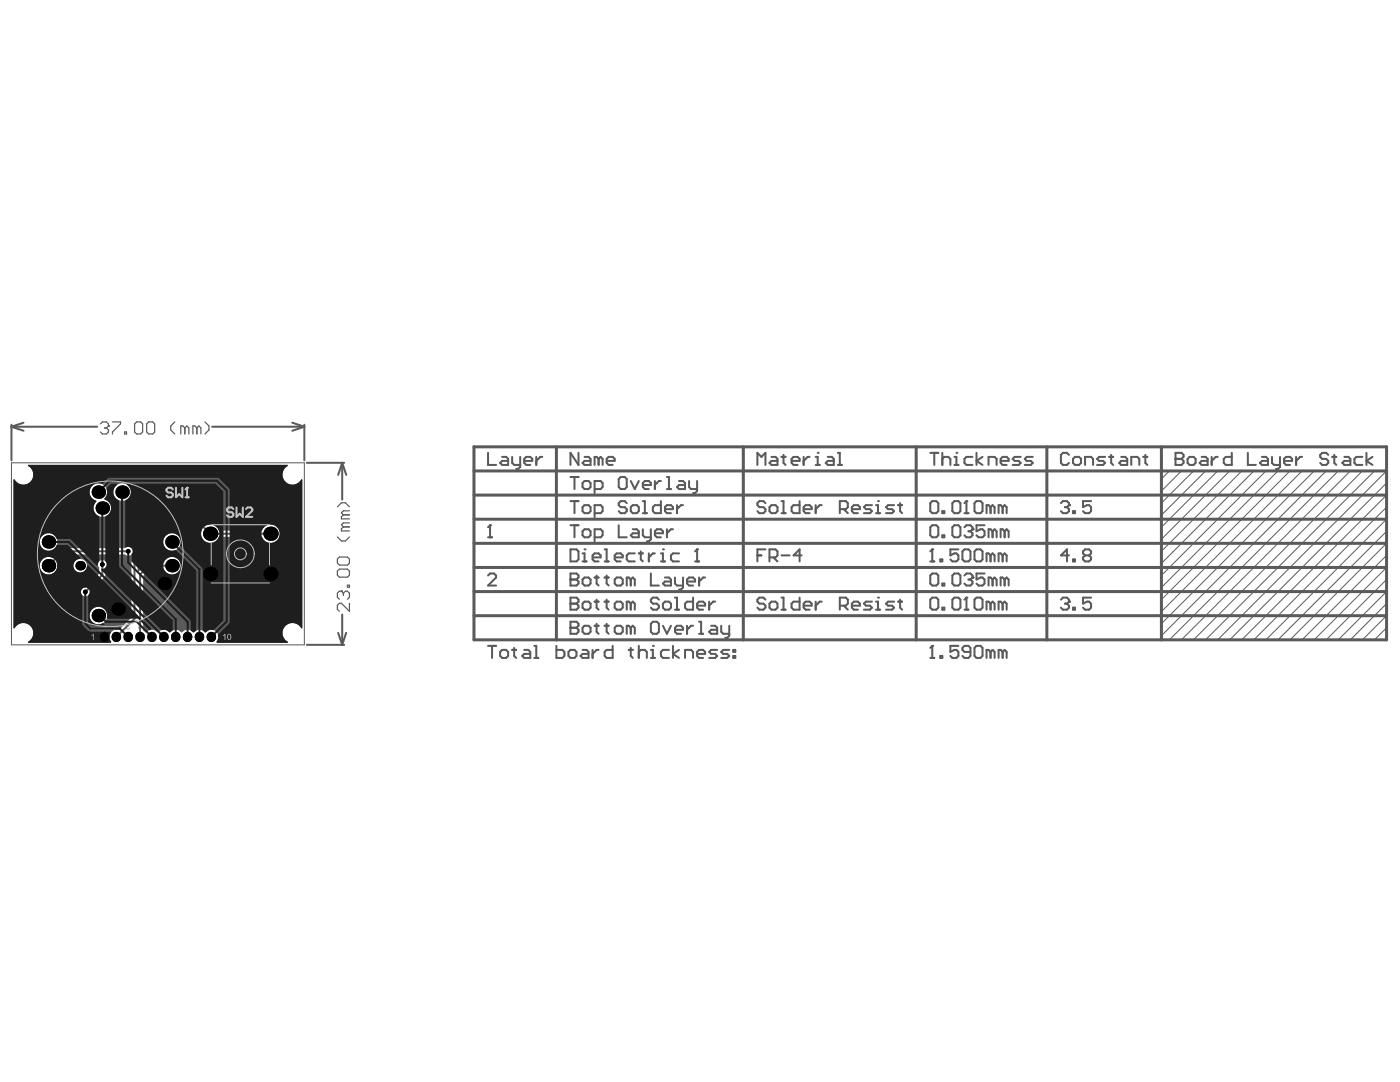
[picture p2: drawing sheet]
<svg xmlns="http://www.w3.org/2000/svg" width="279mm" height="216mm" viewBox="0 0 279 216" stroke-linecap="round" stroke-linejoin="round" font-family="sans-serif">
<g fill="none" stroke="#5a5a5a" stroke-width=".6">
<path d="M94.6 94h182.1M94.6 89.2h182.1v38.5h-182.1zM94.6 98.8h182.1M111 89.2v38.5M148.3 89.2v38.5M182.8 89.2v38.5M208.9 89.2v38.5M231.8 89.2v38.5M94.6 118h182.1M94.6 113.2h182.1M94.6 108.4h182.1M94.6 103.6h182.1"/>
<path d="M94.6 122.9h182.1"/>
</g>
<g fill="none" stroke="#5a5a5a" stroke-width=".2">
<path d="M233.4 94l-1.6 1.6M235.8 94l-4 4M238.2 94l-6.4 6.4M240.6 94l-8.8 8.8M243 94l-11.2 11.2M245.4 94l-13.6 13.6M247.8 94l-16 16M250.2 94l-18.4 18.4M252.6 94l-20.8 20.8M255 94l-23.2 23.2M257.5 94l-25.7 25.6M259.9 94l-28.1 28"/>
<path d="M262.3 94l-30.5 30.4M264.7 94l-32.9 32.9M267.1 94l-33.7 33.7M269.5 94l-33.7 33.7M271.9 94l-33.7 33.7M274.3 94l-33.7 33.7M276.7 98.8l-28.9 28.9M276.7 96.4l-31.3 31.3M276.7 94l-33.7 33.7M276.7 118l-9.6 9.7M276.7 115.6l-12 12.1M276.7 113.2l-14.4 14.5"/>
<path d="M276.7 110.8l-16.8 16.9M276.7 108.4l-19.2 19.3M276.7 106l-21.7 21.7M276.7 103.6l-24.1 24.1M276.7 101.2l-26.5 26.5M276.7 125.3l-2.4 2.4M276.7 122.9l-4.8 4.8M276.7 120.5l-7.2 7.2"/>
</g>
<path d="M97.4 90.4v2.4h1.6M100.2 91.2h.8l.4 .4v1.2h-1.2l-.4-.4 .4-.4h1.2M102.2 91.2v1.2l.4 .4h1.2M103.8 91.2v2l-.4 .4h-.4M104.6 92h1.6v-.4l-.4-.4h-.8l-.4 .4v.8l.4 .4h.8M107 91.2v1.6M108.2 91.2h-.4l-.8 .8M97.4 114.8l.4-.4h.8l.4 .4v.4l-1.6 1.6h1.6M97.4 107.2h.8M97.8 104.8v2.4" fill="none" stroke="#5a5a5a" stroke-width=".4"/>
<circle cx="97.8" cy="104.8" r=".2" fill="#5a5a5a"/>
<path d="M115.5 90.4v2.4l-1.7-2.4v2.4M116.7 91.2h.8l.4 .4v1.2h-1.2l-.4-.4 .4-.4h1.2M119.5 91.6l-.4-.4h-.4v1.6M119.5 91.6v1.2M119.5 91.6l.4-.4 .4 .4v1.2M121.1 92h1.6v-.4l-.4-.4h-.8l-.4 .4v.8l.4 .4h.8M97.8 104.8l-.4 .4M113.8 124.1v2.4h1.3l.4-.4v-.4l-.4-.4h-1.3" fill="none" stroke="#5a5a5a" stroke-width=".4"/>
<circle cx="113.8" cy="125.3" r=".2" fill="#5a5a5a"/>
<g fill="none" stroke="#5a5a5a" stroke-width=".4">
<path d="M113.8 119.2v2.5h1.3l.4-.4v-.4l-.4-.4h-1.3M113.8 124.1h1.3l.4 .4v.4l-.4 .4h-1.3M116.7 124.9h.8l.4 .4v.8l-.4 .4h-.8l-.4-.4v-.8zM118.7 124.9h.8M119.1 124.5v1.6l.4 .4M120.7 124.9h.8M121.1 124.5v1.6l.4 .4M122.7 125.3l.4-.4h.8l.4 .4v.8l-.4 .4h-.8l-.4-.4zM125.9 125.3l-.4-.4h-.4v1.6M125.9 125.3v1.2M125.9 125.3l.4-.4 .4 .4v1.2M130.3 124.1h.8l.4 .4v1.6l-.4 .4h-.8l-.4-.4v-1.6z"/>
<path d="M132.3 124.9l.8 1.6 .8-1.6M134.7 125.7h1.6v-.4l-.4-.4h-.8l-.4 .4v.8l.4 .4h.8M137.1 124.9v1.6M138.3 124.9h-.4l-.8 .8M139.5 124.1h.4v2.4M139.5 126.5h.8M141.9 124.9h.8l.4 .4v1.2h-1.2l-.4-.4 .4-.4h1.2M143.9 124.9v1.2l.4 .4h1.2M145.5 124.9v2l-.4 .4h-.4"/>
</g>
<circle cx="113.8" cy="120.5" r=".2" fill="#5a5a5a"/>
<g fill="none" stroke="#5a5a5a" stroke-width=".4">
<path d="M113.8 119.2h1.3l.4 .4v.4l-.4 .5h-1.3M113.8 114.4v2.4h1.3l.4-.4v-.4l-.4-.4h-1.3M119.1 119.6v1.7l.4 .4M121.1 119.6v1.7l.4 .4M131.5 119.6l-.4-.4h-.8l-.4 .4v.4l.4 .5h.8l.4 .4v.4l-.4 .4h-.8l-.4-.4M134.7 119.2h.4v2.5M138.3 119.2v2.5h-1.2l-.4-.4v-.8l.4-.5h1.2M116.7 120h.8l.4 .5v.8l-.4 .4h-.8l-.4-.4v-.8zM118.7 120h.8M120.7 120h.8M122.7 120.5l.4-.5h.8l.4 .5v.8l-.4 .4h-.8l-.4-.4zM125.9 120.5l-.4-.5h-.4v1.7"/>
<path d="M125.9 120.5v1.2M125.9 120.5l.4-.5 .4 .5v1.2M132.7 120h.8l.4 .5v.8l-.4 .4h-.8l-.4-.4v-.8zM134.7 121.7h.8M139.1 120.9h1.6v-.4l-.4-.5h-.8l-.4 .5v.8l.4 .4h.8M141.5 120v1.7M142.7 120h-.4l-.8 .9"/>
</g>
<circle cx="113.8" cy="115.6" r=".2" fill="#5a5a5a"/>
<g fill="none" stroke="#5a5a5a" stroke-width=".4">
<path d="M113.8 114.4h1.3l.4 .4v.4l-.4 .4h-1.3M113.8 109.6h1.3l.4 .4v1.6l-.4 .4h-1.3zM116.3 112h.8M116.3 110.4h.4v1.6M116.7 115.2h.8l.4 .4v.8l-.4 .4h-.8l-.4-.4v-.8zM118.7 115.2h.8M119.1 114.8v1.6l.4 .4M120.7 115.2h.8M121.1 114.8v1.6l.4 .4M122.7 115.6l.4-.4h.8l.4 .4v.8l-.4 .4h-.8l-.4-.4zM125.9 115.6l-.4-.4h-.4v1.6M125.9 115.6v1.2"/>
<path d="M125.9 115.6l.4-.4 .4 .4v1.2M129.9 114.4v2.4h1.6M132.7 115.2h.8l.4 .4v1.2h-1.2l-.4-.4 .4-.4h1.2M134.7 115.2v1.2l.4 .4h1.2M136.3 115.2v2l-.4 .4h-.4M137.1 116h1.6v-.4l-.4-.4h-.8l-.4 .4v.8l.4 .4h.8M139.5 115.2v1.6M140.7 115.2h-.4l-.8 .8"/>
</g>
<circle cx="116.7" cy="109.6" r=".2" fill="#5a5a5a"/>
<path d="M118.3 111.2h1.6v-.4l-.4-.4h-.8l-.4 .4v.8l.4 .4h.8M120.7 112h.8M120.7 109.6h.4v2.4M122.7 111.2h1.6v-.4l-.4-.4h-.8l-.4 .4v.8l.4 .4h.8M126.7 110.4h-1.2l-.4 .4v.8l.4 .4h1.2M127.5 110.4h.8M127.9 110v1.6l.4 .4M129.5 110.4v1.6M130.7 110.4h-.4l-.8 .8M131.9 112h.8M131.9 110.4h.4v1.6" fill="none" stroke="#5a5a5a" stroke-width=".4"/>
<circle cx="132.3" cy="109.6" r=".2" fill="#5a5a5a"/>
<path d="M135.5 110.4h-1.2l-.4 .4v.8l.4 .4h1.2M138.7 112h.8M139.1 109.6v2.4" fill="none" stroke="#5a5a5a" stroke-width=".4"/>
<circle cx="139.1" cy="109.6" r=".2" fill="#5a5a5a"/>
<g fill="none" stroke="#5a5a5a" stroke-width=".4">
<path d="M113.8 100h1.7M113.8 95.2h1.7M114.7 95.2v2.4M114.7 100v2.4M116.7 96h.8l.4 .4v.8l-.4 .4h-.8l-.4-.4v-.8zM118.7 97.6h1.2l.4-.4v-.8l-.4-.4h-1.2v2.4M123.5 95.6l.4-.4h.8l.4 .4v1.6l-.4 .4h-.8l-.4-.4zM125.9 96l.8 1.6 .8-1.6M128.3 96.8h1.6v-.4l-.4-.4h-.8l-.4 .4v.8l.4 .4h.8M128.3 100h.4v2.4M130.7 96v1.6M131.9 100v2.4h-1.2l-.4-.4v-.8l.4-.4h1.2"/>
<path d="M131.9 96h-.4l-.8 .8M133.1 95.2h.4v2.4M133.1 97.6h.8M135.5 96h.8l.4 .4v1.2h-1.2l-.4-.4 .4-.4h1.2M137.5 96v1.2l.4 .4h1.2M139.1 96v2l-.4 .4h-.4M151.2 92.8v-2.4l.8 .8 .8-.8v2.4M154 91.2h.8l.4 .4v1.2h-1.2l-.4-.4 .4-.4h1.2M156 91.2h.8M156.4 90.8v1.6l.4 .4M158 92h1.6v-.4l-.4-.4h-.8l-.4 .4v.8l.4 .4h.8M160.4 91.2v1.6"/>
<path d="M161.6 91.2h-.4l-.8 .8M162.8 91.2h.4v1.6M162.8 92.8h.8M113.8 104.8h1.7M114.7 104.8v2.4M116.7 105.6h.8l.4 .4v.8l-.4 .4h-.8l-.4-.4v-.8zM116.7 100.8h.8l.4 .4v.8l-.4 .4h-.8l-.4-.4v-.8zM118.7 107.2h1.2l.4-.4v-.8l-.4-.4h-1.2v2.4M118.7 102.4h1.2l.4-.4v-.8l-.4-.4h-1.2v2.4M123.5 104.8v2.4h1.6M125.1 100.4l-.4-.4h-.8l-.4 .4v.4l.4 .4h.8l.4 .4v.4l-.4 .4h-.8l-.4-.4M125.9 101.2l.4-.4h.8l.4 .4v.8l-.4 .4h-.8l-.4-.4z"/>
<path d="M126.3 105.6h.8l.4 .4v1.2h-1.2l-.4-.4 .4-.4h1.2M128.3 105.6v1.2l.4 .4h1.2M128.3 102.4h.8M129.9 105.6v2l-.4 .4h-.4M130.7 106.4h1.6v-.4l-.4-.4h-.8l-.4 .4v.8l.4 .4h.8M132.7 101.6h1.6v-.4l-.4-.4h-.8l-.4 .4v.8l.4 .4h.8M133.1 105.6v1.6M134.3 105.6h-.4l-.8 .8M135.1 100.8v1.6M136.3 100.8h-.4l-.8 .8M139.1 109.6l-.4 .4"/>
</g>
<circle cx="163.2" cy="90.4" r=".2" fill="#5a5a5a"/>
<g fill="none" stroke="#5a5a5a" stroke-width=".4">
<path d="M165.2 91.2h.8l.4 .4v1.2h-1.2l-.4-.4 .4-.4h1.2M167.2 92.8h.8M167.2 90.4h.4v2.4M152.8 119.6l-.4-.4h-.8l-.4 .4v.4l.4 .5h.8l.4 .4v.4l-.4 .4h-.8l-.4-.4M156 119.2h.4v2.5M159.6 119.2v2.5h-1.2l-.4-.4v-.8l.4-.5h1.2M153.6 120.5l.4-.5h.8l.4 .5v.8l-.4 .4h-.8l-.4-.4zM156 121.7h.8M160.4 120.9h1.6v-.4l-.4-.5h-.8l-.4 .5v.8l.4 .4h.8M162.8 120v1.7M164 120h-.4l-.8 .9M167.6 120.9h1.2l.4-.4v-.9l-.4-.4h-1.2v2.5"/>
<path d="M168.4 120.9l.8 .8M170 120.9h1.6v-.4l-.4-.5h-.8l-.4 .5v.8l.4 .4h.8M174 120h-1.2l-.4 .5 .4 .4h.8l.4 .4-.4 .4h-1.2M174.8 121.7h.8M174.8 120h.4v1.7"/>
</g>
<circle cx="175.2" cy="119.2" r=".2" fill="#5a5a5a"/>
<g fill="none" stroke="#5a5a5a" stroke-width=".4">
<path d="M156 100h.4v2.4M159.6 100v2.4h-1.2l-.4-.4v-.8l.4-.4h1.2M151.2 110.8h.8M152.8 109.6h-1.6v2.4M152.8 100.4l-.4-.4h-.8l-.4 .4v.4l.4 .4h.8l.4 .4v.4l-.4 .4h-.8l-.4-.4M153.6 111.2h1.2l.4-.4v-.8l-.4-.4h-1.2v2.4M153.6 101.2l.4-.4h.8l.4 .4v.8l-.4 .4h-.8l-.4-.4zM154.4 111.2l.8 .8M156 110.8h1.6M156 102.4h.8M160 110.8h-1.6l1.2-1.2v2.4M160.4 101.6h1.6v-.4l-.4-.4h-.8l-.4 .4v.8l.4 .4h.8"/>
<path d="M162.8 100.8v1.6M164 100.8h-.4l-.8 .8M167.6 101.6h1.2l.4-.4v-.8l-.4-.4h-1.2v2.4M168.4 101.6l.8 .8M170 101.6h1.6v-.4l-.4-.4h-.8l-.4 .4v.8l.4 .4h.8M174 100.8h-1.2l-.4 .4 .4 .4h.8l.4 .4-.4 .4h-1.2M174.8 102.4h.8M174.8 100.8h.4v1.6M179.6 119.6v1.7l.4 .4M178.4 120h-1.2l-.4 .5 .4 .4h.8l.4 .4-.4 .4h-1.2M179.2 120h.8"/>
</g>
<circle cx="175.2" cy="100" r=".2" fill="#5a5a5a"/>
<path d="M185.7 90.4h1.6M186.5 90.4v2.4M188.1 90.4v2.4M188.1 91.6l.4-.4h.8l.4 .4v1.2M190.5 91.2h.4v1.6M190.5 92.8h.8M178.4 100.8h-1.2l-.4 .4 .4 .4h.8l.4 .4-.4 .4h-1.2M179.2 100.8h.8M179.6 100.4v1.6l.4 .4" fill="none" stroke="#5a5a5a" stroke-width=".4"/>
<circle cx="190.9" cy="90.4" r=".2" fill="#5a5a5a"/>
<path d="M194.1 91.2h-1.2l-.4 .4v.8l.4 .4h1.2M194.9 90.4v2.4M196.1 91.2l-1.2 .8 1.2 .8M197.3 92.8v-1.6h1.2l.4 .4v1.2M199.7 92h1.6v-.4l-.4-.4h-.8l-.4 .4v.8l.4 .4h.8M203.7 91.2h-1.2l-.4 .4 .4 .4h.8l.4 .4-.4 .4h-1.2M206.1 91.2h-1.2l-.4 .4 .4 .4h.8l.4 .4-.4 .4h-1.2M186.1 119.2h.8l.4 .4v1.7l-.4 .4h-.8l-.4-.4v-1.7zM190.1 119.6l.4-.4h.8l.4 .4v1.7l-.4 .4h-.8l-.4-.4zM192.9 119.2v2.5M188.1 121.3h.4v.4h-.4zM192.5 121.7h.8" fill="none" stroke="#5a5a5a" stroke-width=".4"/>
<circle cx="192.9" cy="119.2" r=".2" fill="#5a5a5a"/>
<path d="M186.1 114.4h.8l.4 .4v1.6l-.4 .4h-.8l-.4-.4v-1.6zM188.1 116.4h.4v.4h-.4zM190.1 114.8l.4-.4h.8l.4 .4v1.6l-.4 .4h-.8l-.4-.4zM192.5 114.8l.4-.4h.8l.4 .4v.4M192.9 119.2l-.4 .4M194.9 119.2h.8l.4 .4v1.7l-.4 .4h-.8l-.4-.4v-1.7zM197.7 120.5l-.4-.5h-.4v1.7M197.7 120.5v1.2M197.7 120.5l.4-.5 .4 .5v1.2M200.1 120.5l-.4-.5h-.4v1.7M200.1 120.5v1.2M200.1 120.5l.4-.5 .4 .5v1.2" fill="none" stroke="#5a5a5a" stroke-width=".4"/>
<circle cx="194.1" cy="115.2" r=".2" fill="#5a5a5a"/>
<path d="M185.7 112h.8M186.1 109.6v2.4M193.3 115.6h.4M193.7 115.6l.4 .4v.4l-.4 .4h-.8l-.4-.4M194.1 115.2l-.4 .4M196.5 114.4h-1.6v1.2l.8-.4h.4l.4 .4v.8l-.4 .4h-.8l-.4-.4M198.1 115.6l-.4-.4h-.4v1.6M198.1 115.6v1.2M198.1 115.6l.4-.4 .4 .4v1.2M200.5 115.6l-.4-.4h-.4v1.6M200.5 115.6v1.2M200.5 115.6l.4-.4 .4 .4v1.2" fill="none" stroke="#5a5a5a" stroke-width=".4"/>
<circle cx="186.1" cy="109.6" r=".2" fill="#5a5a5a"/>
<g fill="none" stroke="#5a5a5a" stroke-width=".4">
<path d="M186.1 109.6l-.4 .4M186.1 104.8h.8l.4 .4v1.6l-.4 .4h-.8l-.4-.4v-1.6zM187.7 111.6h.4v.4h-.4zM188.1 106.8h.4v.4h-.4zM190.1 105.2l.4-.4h.8l.4 .4v1.6l-.4 .4h-.8l-.4-.4zM191.3 109.6h-1.6v1.2l.8-.4h.4l.4 .4v.8l-.4 .4h-.8l-.4-.4M192.5 109.6h.8l.4 .4v1.6l-.4 .4h-.8l-.4-.4v-1.6zM192.5 105.2l.4-.4h.8l.4 .4v.4M194.9 109.6h.8l.4 .4v1.6l-.4 .4h-.8l-.4-.4v-1.6zM197.7 110.8l-.4-.4h-.4v1.6M197.7 110.8v1.2M197.7 110.8l.4-.4 .4 .4v1.2"/>
<path d="M200.1 110.8l-.4-.4h-.4v1.6M200.1 110.8v1.2M200.1 110.8l.4-.4 .4 .4v1.2"/>
</g>
<circle cx="194.1" cy="105.6" r=".2" fill="#5a5a5a"/>
<g fill="none" stroke="#5a5a5a" stroke-width=".4">
<path d="M186.1 100h.8l.4 .4v1.6l-.4 .4h-.8l-.4-.4v-1.6zM192.9 100v2.4M188.1 102h.4v.4h-.4zM190.1 100.4l.4-.4h.8l.4 .4v1.6l-.4 .4h-.8l-.4-.4zM192.5 102.4h.8M193.3 106h.4M193.7 106l.4 .4v.4l-.4 .4h-.8l-.4-.4M194.1 105.6l-.4 .4M196.5 104.8h-1.6v1.2l.8-.4h.4l.4 .4v.8l-.4 .4h-.8l-.4-.4M198.1 106l-.4-.4h-.4v1.6M198.1 106v1.2M198.1 106l.4-.4 .4 .4v1.2"/>
<path d="M200.5 106l-.4-.4h-.4v1.6M200.5 106v1.2M200.5 106l.4-.4 .4 .4v1.2"/>
</g>
<circle cx="192.9" cy="100" r=".2" fill="#5a5a5a"/>
<g fill="none" stroke="#5a5a5a" stroke-width=".4">
<path d="M192.9 100l-.4 .4M194.9 100h.8l.4 .4v1.6l-.4 .4h-.8l-.4-.4v-1.6zM213.3 90.8l-.4-.4h-.8l-.4 .4v1.6l.4 .4h.8l.4-.4M214.1 91.6l.4-.4h.8l.4 .4v.8l-.4 .4h-.8l-.4-.4zM216.5 92.8v-1.6h1.2l.4 .4v1.2M220.6 91.2h-1.2l-.4 .4 .4 .4h.8l.4 .4-.4 .4h-1.2M221.4 91.2h.8M221.8 90.8v1.6l.4 .4M223.8 91.2h.8l.4 .4v1.2h-1.2l-.4-.4 .4-.4h1.2M225.8 92.8v-1.6h1.2l.4 .4v1.2M228.2 91.2h.8M228.6 90.8v1.6l.4 .4"/>
<path d="M197.7 101.2l-.4-.4h-.4v1.6M197.7 101.2v1.2M197.7 101.2l.4-.4 .4 .4v1.2M200.1 101.2l-.4-.4h-.4v1.6M200.1 101.2v1.2M200.1 101.2l.4-.4 .4 .4v1.2M211.7 119.6l.4-.4h.8l.4 .4v.4"/>
</g>
<circle cx="213.3" cy="120" r=".2" fill="#5a5a5a"/>
<path d="M211.7 100.4l.4-.4h.8l.4 .4v.4M213.3 110.8h-1.6l1.2-1.2v2.4M214.1 111.6h.4v.4h-.4zM216.5 110.8l-.4-.4v-.4l.4-.4h.8l.4 .4v.4l-.4 .4M216.5 110.8l-.4 .4v.4l.4 .4h.8l.4-.4v-.4l-.4-.4M216.5 110.8h.8M217.7 119.2h-1.6v1.3l.8-.5h.4l.4 .5v.8l-.4 .4h-.8l-.4-.4M212.5 120.5h.4M212.9 120.5l.4 .4v.4l-.4 .4h-.8l-.4-.4M213.3 120l-.4 .5M214.1 121.3h.4v.4h-.4z" fill="none" stroke="#5a5a5a" stroke-width=".4"/>
<circle cx="213.3" cy="100.8" r=".2" fill="#5a5a5a"/>
<path d="M217.7 100h-1.6v1.2l.8-.4h.4l.4 .4v.8l-.4 .4h-.8l-.4-.4M234.6 90.4v2.4h1.2l.4-.4v-.4l-.4-.4h-1.2M212.5 101.2h.4M212.9 101.2l.4 .4v.4l-.4 .4h-.8l-.4-.4M213.3 100.8l-.4 .4M214.1 102h.4v.4h-.4z" fill="none" stroke="#5a5a5a" stroke-width=".4"/>
<circle cx="234.6" cy="91.6" r=".2" fill="#5a5a5a"/>
<g fill="none" stroke="#5a5a5a" stroke-width=".4">
<path d="M234.6 90.4h1.2l.4 .4v.4l-.4 .4h-1.2M237 91.6l.4-.4h.8l.4 .4v.8l-.4 .4h-.8l-.4-.4zM239.8 91.2h.8l.4 .4v1.2h-1.2l-.4-.4 .4-.4h1.2M241.8 91.2v1.6M243 91.2h-.4l-.8 .8M245.8 90.4v2.4h-1.2l-.4-.4v-.8l.4-.4h1.2M249 90.4v2.4h1.6M251.8 91.2h.8l.4 .4v1.2h-1.2l-.4-.4 .4-.4h1.2M253.9 91.2v1.2l.4 .4h1.2M255.5 91.2v2l-.4 .4h-.4M256.3 92h1.6v-.4l-.4-.4h-.8l-.4 .4v.8l.4 .4h.8M258.7 91.2v1.6"/>
<path d="M259.9 91.2h-.4l-.8 .8M265.1 90.8l-.4-.4h-.8l-.4 .4v.4l.4 .4h.8l.4 .4v.4l-.4 .4h-.8l-.4-.4M265.9 91.2h.8M266.3 90.8v1.6l.4 .4M268.3 91.2h.8l.4 .4v1.2h-1.2l-.4-.4 .4-.4h1.2M271.9 91.2h-1.2l-.4 .4v.8l.4 .4h1.2M272.7 90.4v2.4M273.9 91.2l-1.2 .8 1.2 .8M97.4 128.9h1.6M98.2 128.9v2.4M99.8 130.1l.4-.4h.8l.4 .4v.8l-.4 .4h-.8l-.4-.4zM102.2 129.7h.8"/>
<path d="M102.6 129.3v1.6l.4 .4M104.6 129.7h.8l.4 .4v1.2h-1.2l-.4-.4 .4-.4h1.2M106.6 128.9h.4v2.4M106.6 131.3h.8M111 128.9v2.4h1.2l.4-.4v-.8l-.4-.4h-1.2M113.4 130.1l.4-.4h.8l.5 .4v.8l-.5 .4h-.8l-.4-.4zM116.3 129.7h.8l.4 .4v1.2h-1.2l-.4-.4 .4-.4h1.2M118.3 129.7v1.6M119.5 129.7h-.4l-.8 .8M122.3 128.9v2.4h-1.2l-.4-.4v-.8l.4-.4h1.2M125.5 129.7h.8M125.9 129.3v1.6l.4 .4"/>
<path d="M127.5 130.1l.4-.4h.8l.4 .4v1.2M127.5 128.9v2.4M129.9 131.3h.8M129.9 129.7h.4v1.6"/>
</g>
<circle cx="130.3" cy="128.9" r=".2" fill="#5a5a5a"/>
<path d="M133.5 129.7h-1.2l-.4 .4v.8l.4 .4h1.2M134.3 128.9v2.4M135.5 129.7l-1.2 .8 1.2 .8M136.7 131.3v-1.6h1.2l.4 .4v1.2M139.1 130.5h1.6v-.4l-.4-.4h-.8l-.4 .4v.8l.4 .4h.8M143.1 129.7h-1.2l-.4 .4 .4 .4h.8l.4 .4-.4 .4h-1.2M145.5 129.7h-1.2l-.4 .4 .4 .4h.8l.4 .4-.4 .4h-1.2M146.3 129.7h.4v.4h-.4zM146.3 130.9h.4v.4h-.4zM185.7 131.3h.8M186.1 128.9v2.4" fill="none" stroke="#5a5a5a" stroke-width=".4"/>
<circle cx="186.1" cy="128.9" r=".2" fill="#5a5a5a"/>
<g fill="none" stroke="#5a5a5a" stroke-width=".4">
<path d="M2.3 85.1l2.4 .9M2.3 85.1h17.1M2.3 84.7v7.1M4.7 84.3l-2.4 .8M42.3 85.1h18.4M58.3 84.3l2.4 .8M60.7 85.1l-2.4 .9M60.7 84.7v7.1M61.2 92.3h7.5M68.3 92.3l.8 2.5M68.3 92.3l-.8 2.5M68.3 92.3v7.4"/>
<path d="M61.2 128.7h7.5M67.5 126.3l.8 2.4M68.3 122.6v6.1M69.1 126.3l-.8 2.4M186.1 128.9l-.4 .4M187.7 130.9h.4v.4h-.4zM191.3 128.9h-1.6v1.2l.8-.4h.4l.4 .4v.8l-.4 .4h-.8l-.4-.4M193.7 130.1h-1.2l-.4-.4v-.4l.4-.4h.8l.4 .4v1.6l-.4 .4h-.8l-.4-.4M194.9 128.9h.8l.4 .4v1.6l-.4 .4h-.8l-.4-.4v-1.6zM197.7 130.1l-.4-.4h-.4v1.6M197.7 130.1v1.2M197.7 130.1l.4-.4 .4 .4v1.2"/>
<path d="M200.1 130.1l-.4-.4h-.4v1.6M200.1 130.1v1.2M200.1 130.1l.4-.4 .4 .4v1.2"/>
</g>
<path d="M2.3 92.3h58.4v36.4h-58.4z" fill="none" stroke="#5a5a5a" stroke-width=".2"/>
<g fill="none" stroke="#5a5a5a" stroke-width=".24">
<path d="M20 84.6l.4-.4h.8l.4 .4v.4M20.8 85.4h.4M21.2 85.4l.4 .4v.4l-.4 .4h-.8l-.4-.4M21.6 85h.1M21.6 85l-.4 .4M22.4 84.2h1.7v.4l-1.7 1.6v.4M24.9 86.2h.4v.4h-.4zM26.9 84.6l.4-.4h.8l.4 .4v1.6l-.4 .4h-.8l-.4-.4zM29.3 84.6l.4-.4h.8l.4 .4v1.6l-.4 .4h-.8l-.4-.4zM34.9 84.2l-.8 .8v.8l.8 .8M36.9 85.4l-.4-.4h-.4v1.6M36.9 85.4v1.2"/>
<path d="M36.9 85.4l.4-.4 .4 .4v1.2M39.3 85.4l-.4-.4h-.4v1.6M39.3 85.4v1.2M39.3 85.4l.4-.4 .4 .4v1.2M40.9 84.2l.8 .8v.8l-.8 .8M67.3 111.6l.4-.4h1.6l.4 .4v.8l-.4 .4h-1.6l-.4-.4zM67.3 114l.4-.4h1.6l.4 .4v.8l-.4 .4h-1.6l-.4-.4zM67.3 107.1l.8 .8h.8l.8-.8M67.3 101.1l.8-.8h.8l.8 .8M68.1 118h.1M68.1 118h-.4l-.4 .4v.8l.4 .4M68.1 118l.4 .4"/>
<path d="M68.5 118.4l.4-.4h.4l.4 .4v.8l-.4 .4M68.5 118.4v.4M68.5 105.1l-.4 .4v.4h1.6M68.5 102.7l-.4 .4v.4h1.6M68.5 105.1h1.2M68.5 102.7h1.2M69.3 116.8h.4v.4h-.4zM69.7 104.3h-1.2l-.4 .4 .4 .4M69.7 101.9h-1.2l-.4 .4 .4 .4M69.7 120.4v1.6l-1.6-1.6h-.4l-.4 .4v.8l.4 .4"/>
</g>
<path d="M27.6 93.2h23.9v9.4h-23.9zM27.6 96.3h23.9" fill="none" stroke="#8c8c8c" stroke-width=".4"/>
<path d="M49.2 96.8h1.2v5.2h-1.2z" fill-rule="evenodd" fill="#8c8c8c"/>
<g fill="#fff">
<path d="M49.4 97h.8v.6h-.2v-.4h-.1v.4h-.2v-.4h-.1v.4h-.2z"/>
<path d="M49.4 97.8h.8v.2h-.4l.4 .3v.3h-.8v-.3h.4l-.4-.3z"/>
<path d="M49.8 98.6h.2v.4h-.2z"/>
<path d="M49.4 99.2l.3-.2 .3 .1 .2 .6-.3 .2v-.3a.21 .21 0 0 0 0-.4 .21 .21 0 0 0-.3 .2l.1 .2-.1 .2-.2-.2z"/>
<path d="M49.4 100.9h.8v.2h-.6l.6 .2v.1l-.6 .2h.6v.2h-.8v-.3l.5-.2-.5-.1z"/>
<path d="M49.6 100.3a.21 .21 0 0 1 .4 0 .21 .21 0 0 1-.4 0zM49.4 100.3a.42 .42 0 0 0 .8 0 .42 .42 0 0 0-.8 0z"/>
</g>
<path d="M30.8 96.8h1.4v5.2h-1.4z" fill-rule="evenodd" fill="#8c8c8c"/>
<g fill="#fff">
<path d="M31.1 98.3h.1a.28 .28 0 0 1 .3 .1 .28 .28 0 0 1 0 .3h.2l-.1-.4h.2v.5a.27 .27 0 0 1-.3 .2 .27 .27 0 0 1-.2-.4h-.1l.1 .1-.1 .3-.1-.2z"/>
<path d="M31.1 99.1h.8v.7h-.2v-.4h-.2v.4h-.2v-.4h-.1v.4h-.1z"/>
<path d="M31.1 99.9h.8v.7h-.2v-.4h-.6z"/>
</g>
<path d="M33 96.8h1.5v5.2h-1.5z" fill-rule="evenodd" fill="#8c8c8c"/>
<g fill="#fff">
<path d="M33.3 98.3h.8v.2h-.6l.6 .1v.2l-.6 .2h.6v.2h-.8v-.3l.5-.1-.5-.2z"/>
<path d="M33.3 99.4h.8v.2h-.8z"/>
<path d="M33.5 100.1h.4a.22 .22 0 0 1-.2 .2 .22 .22 0 0 1-.2-.2zM33.3 99.8l.2 .7h.4l.2-.1v-.6z"/>
</g>
<path d="M46.6 96.8h1.4v5.2h-1.4z" fill-rule="evenodd" fill="#8c8c8c"/>
<g fill="#fff">
<path d="M46.9 98h.8v.6h-.2v-.4h-.1v.4h-.2v-.4h-.1v.4h-.2z"/>
<path d="M46.9 98.8h.8v.2h-.4l.4 .3v.2h-.8v-.2h.4l-.4-.3z"/>
<path d="M47.3 99.7h.2v.3h-.2z"/>
<path d="M47.1 100.3h.1v.2zM47.4 100.3h.1v.3zM46.9 100.1v.4a.21 .21 0 0 0 .2 .3 .21 .21 0 0 0 .2-.1l.1 .1 .3-.1v-.6z"/>
</g>
<path d="M37.5 96.8h1.5v5.2h-1.5z" fill-rule="evenodd" fill="#8c8c8c"/>
<g fill="#fff">
<path d="M37.8 98.6l.8 .1v.5l-.1 .2h-.7v-.3h.6v-.3h-.6z"/>
<path d="M38 99.8h.2v.2h-.2zM37.8 99.5v.5a.24 .24 0 0 0 .3 .2 .24 .24 0 0 0 .2-.3v-.1h.3v-.3z"/>
</g>
<path d="M35.3 96.8h1.4v5.3h-1.4z" fill-rule="evenodd" fill="#8c8c8c"/>
<g fill="#fff">
<path d="M35.6 97.9h.8v.7h-.2v-.4h-.6z"/>
<path d="M35.6 98.7h.8v.7h-.2v-.5h-.2v.4h-.1v-.4h-.1v.4h-.2z"/>
<path d="M35.6 99.5h.8v.2h-.4v.4h-.1v-.4h-.1v.4h-.2z"/>
<path d="M35.6 100.2h.2v.2h.6v.3h-.6v.2h-.2z"/>
</g>
<path d="M39.8 96.8h1.5v5.2h-1.5z" fill-rule="evenodd" fill="#8c8c8c"/>
<g fill="#fff">
<path d="M40.1 98.4h.8v.2h-.8z"/>
<path d="M40.2 98.9l.5-.1 .2 .1-.1 .6-.4 .1v-.4h.2v.2a.19 .19 0 0 0 .1-.3 .19 .19 0 0 0-.3-.1 .19 .19 0 0 0 0 .3l-.1 .3-.1-.1z"/>
<path d="M40.1 99.7h.8v.3h-.3v.3h.3v.2h-.8v-.2h.3v-.3h-.3z"/>
<path d="M40.1 100.6h.2v.3h.6v.2h-.6v.2h-.2z"/>
<path d="M40.3 97.7h.1v.3h-.1zM40.1 97.5v.4a.22 .22 0 0 0 .2 .3 .22 .22 0 0 0 .3-.2l.3 .3v-.3l-.3-.2v-.1h.3v-.2z"/>
</g>
<path d="M42.1 96.8h1.4v5.2h-1.4z" fill-rule="evenodd" fill="#8c8c8c"/>
<g fill="#fff">
<path d="M42.4 99.3l.8 .1v.3l-.5 .2 .5 .1v.2l-.8 .2v-.2l.5-.1-.5-.1v-.3l.5-.1-.5-.1z"/>
<path d="M42.4 100.5h.8v.2h-.4l.4 .3v.3h-.8v-.3h.5l-.5-.3z"/>
<path d="M42.6 97.8h.4a.22 .22 0 0 1-.2 .2 .22 .22 0 0 1-.2-.2zM42.4 97.6v.5l.2 .2h.4l.2-.2v-.5z"/>
<path d="M42.6 98.8a.21 .21 0 0 1 .4 0 .21 .21 0 0 1-.4 0zM42.4 98.8a.42 .42 0 0 0 .8 0 .42 .42 0 0 0-.8 0z"/>
</g>
<path d="M44.4 96.8h1.4v5.2h-1.4z" fill-rule="evenodd" fill="#8c8c8c"/>
<g fill="#fff">
<path d="M44.7 97.9h.8v.7h-.2v-.4h-.2v.4h-.2v-.4h-.1v.4h-.1z"/>
<path d="M44.7 98.8h.8v.2h-.5l.5 .3v.2h-.8v-.2h.4l-.4-.3z"/>
<path d="M45.1 99.6h.2v.3h-.2z"/>
<path d="M44.9 100.4l.2-.1v.2zM44.7 100.3v.2l.8 .4-.2-.4 .2-.5z"/>
</g>
<path d="M28.5 96.8h1.4v5.2h-1.4z" fill-rule="evenodd" fill="#8c8c8c"/>
<g fill="#fff">
<path d="M28.8 98.3a.46 .46 0 0 1 .7-.1 .46 .46 0 0 1 0 .7h-.4v-.4h.2v.2a.18 .18 0 0 0 0-.3 .18 .18 0 0 0-.3 0 .18 .18 0 0 0 .1 .3l-.1 .2-.2-.1z"/>
<path d="M28.8 99h.8v.3h-.5l.5 .3v.3h-.8v-.3h.4l-.4-.3z"/>
<path d="M29 100.3h.4a.22 .22 0 0 1-.2 .2 .22 .22 0 0 1-.2-.2zM28.8 100v.6l.4 .1a.31 .31 0 0 0 .4-.3v-.4z"/>
</g>
<g fill="#8c8c8c">
<path d="M29 94.1l.2-.1-.2 .4h.9v.1h-1.2z"/>
<path d="M42.4 94h.1v.6l.6-.3 .4-.1v.2l-1.1 .4z"/>
<path d="M49.6 94l.2 .1-.2 .3h1v.1h-1.2z"/>
<path d="M33.4 94.1l.2 .1a.22 .22 0 0 0-.2 .2 .22 .22 0 0 0 .2 .2 .22 .22 0 0 0 .2-.2l.1-.1a.25 .25 0 0 0 .1 .4 .25 .25 0 0 0 .4-.2 .25 .25 0 0 0-.3-.3l.1-.2 .3 .3-.1 .5a.31 .31 0 0 1-.5-.2h-.1a.32 .32 0 0 1-.5 0 .32 .32 0 0 1 .1-.5z"/>
<path d="M31.2 94.1h.2v.1a.25 .25 0 0 0-.3 .3 .25 .25 0 0 0 .2 .2 .25 .25 0 0 0 .3-.1l.6-.6v.8h-.1v-.6l-.5 .5a.37 .37 0 0 1-.5 0 .37 .37 0 0 1 .1-.6z"/>
<path d="M37.8 94.2l.6-.1v.1a.26 .26 0 0 0-.1 .4 .26 .26 0 0 0 .4 0 .26 .26 0 0 0-.1-.4l.1-.2 .2 .2 .1 .4-.4 .2a.37 .37 0 0 1-.4-.2 .37 .37 0 0 1 .1-.4l-.4 .1v.5h-.1z"/>
<path d="M20.6 124.4l.5 .3-.1 .1-.3-.2v1h-.1z"/>
<path d="M22.9 124.5l.5-.1 .2 .2-.2 .2a.25 .25 0 0 0-.2-.3 .25 .25 0 0 0-.3 .2 .25 .25 0 0 0 .3 .3l.4 .6h-.8v-.2h.6l-.5-.4z"/>
<path d="M25.3 124.5l.5-.1 .2 .2-.2 .1a.21 .21 0 0 0-.2-.2 .21 .21 0 0 0-.2 .2 .21 .21 0 0 0 .2 .2l.1 .1a.25 .25 0 0 0-.4 .1 .25 .25 0 0 0 .2 .4 .25 .25 0 0 0 .3-.3h.2l-.2 .4h-.3l-.3-.2v-.2l.2-.3-.2-.1z"/>
<path d="M30 124.4h.6l.1 .6h-.2a.26 .26 0 0 0-.4 0 .26 .26 0 0 0 .1 .4 .26 .26 0 0 0 .3-.2l.2 .1-.2 .3h-.3l-.2-.2v-.5l.3-.1h.2v-.3h-.5z"/>
<path d="M34.7 124.4h.7v.2h-.6l.3 .3 .2 .7h-.2z"/>
<path d="M42.5 124.4l.5 .3-.1 .1-.2-.2v1h-.2z"/>
<path d="M47 94.4a.26 .26 0 0 1 .5 0 .26 .26 0 0 1-.5 0zM46.9 94.2v.3l.1 .3h.7l.2-.1a.33 .33 0 0 0 .2-.4 .33 .33 0 0 0-.3-.2v.1a.28 .28 0 0 1 .1 .4 .28 .28 0 0 1-.4 .1l.1-.2a.39 .39 0 0 0-.2-.4 .39 .39 0 0 0-.5 .1z"/>
<path d="M44.7 94.5a.2 .2 0 0 1 .4 0 .2 .2 0 0 1-.4 0zM45.2 94.4a.3 .3 0 0 1 .6 0 .3 .3 0 0 1-.6 0zM44.7 94.2a.32 .32 0 0 0 0 .5 .32 .32 0 0 0 .5-.1 .36 .36 0 0 0 .5 .1 .36 .36 0 0 0 0-.5 .36 .36 0 0 0-.5 .1l-.3-.2z"/>
<path d="M49.6 95.1l.4-.1a.26 .26 0 0 1 .4 .1 .26 .26 0 0 1-.1 .4h-.5a.28 .28 0 0 1-.2-.1 .28 .28 0 0 1 0-.3zM49.4 95v.1a.62 .62 0 0 0 .4 .6 .62 .62 0 0 0 .7-.2l.1-.4-.2-.2z"/>
<path d="M40.1 94.3v.4l.3 .1v-.1a.25 .25 0 0 1-.2-.3 .25 .25 0 0 1 .3-.2h.1l-.1 .2 .1 .4h.4l.2-.1 .1-.4-.2-.2-.5-.1zM40.6 94.5a.3 .3 0 0 1 .6 0 .3 .3 0 0 1-.6 0z"/>
<path d="M35.8 94.6l.5-.4v.4zM35.6 94.6v.1h.7v.2l.5-.2v-.1h-.3v-.6z"/>
<path d="M27.8 124.6l.4 .6h-.4zM27.7 124.4v.8h-.2v.1h.2v.3h.1v-.3h.6v-.1z"/>
<path d="M32.4 124.4l-.1 .3h.2a.26 .26 0 0 1 .3-.1 .26 .26 0 0 1 .1 .4l-.2-.2-.4 .1v.3l.2 .4 .5-.1 .1-.8-.4-.3zM32.4 125.2a.27 .27 0 0 1 .5 0 .27 .27 0 0 1-.5 0z"/>
<path d="M37.2 124.7a.2 .2 0 0 1 .4 0 .2 .2 0 0 1-.4 0zM37.2 125.2a.25 .25 0 0 1 .5 0 .25 .25 0 0 1-.5 0zM37.2 124.4l-.1 .4 .1 .1-.2 .2v.3l.3 .2a.37 .37 0 0 0 .5-.2 .37 .37 0 0 0-.2-.5l.2-.1-.1-.3-.2-.1z"/>
<path d="M39.5 124.7a.26 .26 0 0 1 .5 0 .26 .26 0 0 1-.5 0zM39.5 124.5l-.1 .8a.36 .36 0 0 0 .4 .3 .36 .36 0 0 0 .4-.3h-.2a.28 .28 0 0 1-.4 .1 .28 .28 0 0 1-.1-.4l.1 .1a.38 .38 0 0 0 .5-.2 .38 .38 0 0 0-.1-.5 .38 .38 0 0 0-.5 .1z"/>
<path d="M41.6 124.6l.1-.1a.31 .31 0 0 1 .3 .2 .31 .31 0 0 1 0 .3 .29 .29 0 0 1-.3 .5 .29 .29 0 0 1-.2-.5zM41.5 124.4l-.2 .5 .2 .7h.4l.2-.2v-.7a.39 .39 0 0 0-.6-.3z"/>
</g>
<path d="M2.7 95.7l.2-.1a1.99 1.99 0 0 0 3.2 .5 1.99 1.99 0 0 0-.5-3.1v-.2h51.8l.1 .2a1.99 1.99 0 0 0-.5 3.1 1.99 1.99 0 0 0 3.1-.5l.2 .1v29.6l-.2 .1a1.99 1.99 0 0 0-3.1-.5 1.99 1.99 0 0 0 .5 3.2l-.1 .2h-14.1l-.1-.2a1.4 1.4 0 0 0-.1-2.1 1.4 1.4 0 0 0-2 .2h-.2a1.33 1.33 0 0 0-2.2 0h-.2a1.33 1.33 0 0 0-2.1 0h-.3a1.33 1.33 0 0 0-2.1 0h-.2a1.33 1.33 0 0 0-2.2 0h-.2a1.33 1.33 0 0 0-2.1 0h-.3l-.4-.4v-10.9l1.4-1.4h2.7a1.76 1.76 0 0 0 2.7 .8 1.76 1.76 0 0 0 0-2.8 1.76 1.76 0 0 0-2.7 .8h-3.2l-1.8 1.8-.2-.1v-7.8l2.1-2.2h9l1.7 1.7a1.83 1.83 0 0 0 .9 2.5 1.83 1.83 0 0 0 2.5-1.1h8.6a1.83 1.83 0 0 0 2.8 .9 1.83 1.83 0 0 0 0-3 1.83 1.83 0 0 0-2.8 .9h-8.6a1.81 1.81 0 0 0-2.5-1.1l-1.9-1.8-.4-.2h-9.8l-2.8 2.9-.1 3.4-.2 .1a.83 .83 0 0 0-1 .2h-12.4l-.5 .2-1.7 1.7a1.76 1.76 0 0 0-2.5 1.3 1.76 1.76 0 0 0 2 2 1.76 1.76 0 0 0 1.4-2.4l1.5-1.6h12.2a.83 .83 0 0 0 1 .2l.2 .1v12.3l-2.5 2.6a1.42 1.42 0 0 0-1.7 .5 1.42 1.42 0 0 0 .2 1.8l-.1 .2h-16.5v-.2a1.99 1.99 0 0 0 .5-3.2 1.99 1.99 0 0 0-3.2 .5l-.2-.1zM22.6 98.2a1.76 1.76 0 0 0 3.5 0 1.76 1.76 0 0 0-3.5 0zM18.2 97.1a1.74 1.74 0 0 0 1 2.8v.2a1.75 1.75 0 0 0 .2 2.7 1.75 1.75 0 0 0 2.6-.6 1.75 1.75 0 0 0-1.1-2.5l-.1-.2a1.75 1.75 0 0 0 0-2.6 1.75 1.75 0 0 0-2.6 .2zM32.6 108.1a1.76 1.76 0 0 0 3.5 0 1.76 1.76 0 0 0-3.5 0zM7.9 108.1a1.76 1.76 0 0 0 3.5 0 1.76 1.76 0 0 0-3.5 0zM14.6 112.9a1.4 1.4 0 0 0 2.8 0 1.4 1.4 0 0 0-2.8 0zM19.7 112.1a.85 .85 0 0 0 .1 1.2v1.2l-2.8 2.7a.88 .88 0 0 0-.9 .9 .88 .88 0 0 0 .9 .9 .88 .88 0 0 0 .9-.9l3.1-3.1v-1.7a.88 .88 0 0 0 0-1.4 .88 .88 0 0 0-1.3 .2zM17.9 122.8a1.76 1.76 0 0 0 3.5 0 1.76 1.76 0 0 0-3.5 0z" fill="#5a5a5a"/>
<path d="M20.4 112.6v2.1l-3.4 3.4M25.6 110h-13l-2.9 2.9M34.3 112.9h-4.6l-1.7 1.7v12.5M54 106.5h-12l-3.1-3.1h-9.5l-2.6 2.5v17.6l-3.6 3.6" fill="none" stroke="#5a5a5a" stroke-width=".4"/>
<g fill="#000">
<circle cx="19.6" cy="98.2" r="1.34"/>
<circle cx="24.4" cy="98.2" r="1.34"/>
<circle cx="9.7" cy="112.9" r="1.34"/>
<circle cx="9.7" cy="108.1" r="1.34"/>
<circle cx="16" cy="112.9" r=".95"/>
<circle cx="17" cy="118.1" r=".47"/>
<circle cx="20.4" cy="101.4" r="1.34"/>
<circle cx="20.4" cy="112.6" r=".47"/>
<circle cx="25.6" cy="110" r=".47"/>
<circle cx="32.8" cy="116.4" r="1.34"/>
<circle cx="34.3" cy="112.9" r="1.34"/>
<circle cx="34.3" cy="108.1" r="1.34"/>
<circle cx="42" cy="114.5" r="1.42"/>
<circle cx="42" cy="106.5" r="1.42"/>
<circle cx="54" cy="114.5" r="1.42"/>
<circle cx="54" cy="106.5" r="1.42"/>
<circle cx="19.6" cy="122.8" r="1.34"/>
<circle cx="23.6" cy="121.5" r="1.34"/>
</g>
<path d="M20.8 127v.2M23.2 127v.2M25.6 127v.2M28 127v.2M30.3 127v.2M32.7 127v.2M35.1 127v.2M37.4 127v.2M39.8 127v.2M42.2 127v.2" fill="none" stroke="#000" stroke-width="1.9"/>
<g fill="#1e1e1e">
<path d="M21.2 97.5l1-1h1.1l.1 .2a1.74 1.74 0 0 0-.8 1.7 1.74 1.74 0 0 0 1.2 1.4v13.3l10.7 10.7v2l-.5 .4-.3-.1a1.33 1.33 0 0 0-1.5-.3l-12.1-12.1 .1-.2a.9 .9 0 0 0 1-.4 .9 .9 0 0 0-.2-1.1v-9a1.74 1.74 0 0 0 1.2-1.7 1.74 1.74 0 0 0-1.3-1.6l-.1-.2a1.71 1.71 0 0 0 .4-2z"/>
<path d="M2.7 95.7l.2-.1a1.99 1.99 0 0 0 3.2 .5 1.99 1.99 0 0 0-.5-3.1v-.2h51.8l.1 .2a1.99 1.99 0 0 0-.5 3.1 1.99 1.99 0 0 0 3.1-.5l.2 .1v29.6l-.2 .1a1.99 1.99 0 0 0-3.1-.5 1.99 1.99 0 0 0 .5 3.2l-.1 .2h-14.1l-.1-.2 .3-.6v-.8l2.2-2.2 .1-.5v-26.2l-.1-.4-1.9-1.9-.5-.2h-21.4l-.4 .2-1.1 1.1a1.75 1.75 0 0 0-2.4 1 1.75 1.75 0 0 0 1.2 2.3v.2a1.74 1.74 0 0 0 .6 2.9v9l-.3 .5v.3l-.1 .1-5.4-5.3-2.7-.1a1.76 1.76 0 0 0-2.7-.8 1.76 1.76 0 0 0 0 2.8 1.76 1.76 0 0 0 2.7-.7h2.2l2.6 2.5-.1 .2a1.35 1.35 0 0 0-1.4 1.4 1.35 1.35 0 0 0 1.4 1.3 1.35 1.35 0 0 0 1.3-1.3l.2-.1 12.7 12.7-.1 .2-.2 .1-2.4-2.3-6-.1-.2-.1a1.75 1.75 0 0 0-1.7-2.2 1.75 1.75 0 0 0-1.7 2.2 1.75 1.75 0 0 0 2.6 1l.4 .3-.1 .2h-2.5l-.7-.6v-5.5a.88 .88 0 0 0 0-1.2 .88 .88 0 0 0-1.2 0 .88 .88 0 0 0 0 1.2l.1 6 1.3 1.3h4.2l.1 .2-.2 1 .3 .9-.1 .2h-16.5v-.2a1.99 1.99 0 0 0 .5-3.2 1.99 1.99 0 0 0-3.2 .5l-.2-.1zM52.2 106.5a1.84 1.84 0 0 0 3.6 0 1.84 1.84 0 0 0-3.6 0zM7.9 112.9a1.76 1.76 0 0 0 3.5 0 1.76 1.76 0 0 0-3.5 0z"/>
<path d="M25.4 96.5h17.7l1.5 1.6v25.7l-1.9 2-.2-.1a1.33 1.33 0 0 0-1.4 .5h-.2l-.5-.4v-12.4l-4.5-4.5a1.76 1.76 0 0 0-1.3-2.5 1.76 1.76 0 0 0-2 2 1.76 1.76 0 0 0 2.4 1.3l4.2 4.2v11.9l-.5 .4h-.2l-.4-.4v-1.7l-.2-.4-11.7-11.7v-1.4a.87 .87 0 0 0 .1-1.1 .87 .87 0 0 0-1.1-.3l-.2-.1v-9.3a1.74 1.74 0 0 0 1.1-1.4 1.74 1.74 0 0 0-.8-1.7zM40.1 106.5a1.85 1.85 0 0 0 3.7 0 1.85 1.85 0 0 0-3.7 0zM32.6 112.9a1.76 1.76 0 0 0 3.5 0 1.76 1.76 0 0 0-3.5 0z"/>
</g>
<path d="M19.6 98.2l2.3-2.3h21.4l1.9 1.9v26.2l-3 3.1M24.4 98.2v14.6l10.7 10.7v3.6M9.7 108.1h4l19 19M17 118.1v6.3l1 1h5.9l1.7 1.7M20.4 101.4v11.2M25.6 110v2.3l11.8 11.8v3M34.3 108.1l5.5 5.5v13.5M42 106.5h.1M54 106.5h.1M19.6 122.8h.3l1.2 1.3h6.2l3 3" fill="none" stroke="#1e1e1e" stroke-width=".4"/>
<g fill="#000">
<circle cx="19.6" cy="98.2" r="1.34"/>
<circle cx="24.4" cy="98.2" r="1.34"/>
<circle cx="9.7" cy="112.9" r="1.34"/>
<circle cx="9.7" cy="108.1" r="1.34"/>
<circle cx="16" cy="112.9" r=".95"/>
<circle cx="17" cy="118.1" r=".47"/>
<circle cx="20.4" cy="101.4" r="1.34"/>
<circle cx="20.4" cy="112.6" r=".47"/>
<circle cx="25.6" cy="110" r=".47"/>
<circle cx="32.8" cy="116.4" r="1.34"/>
<circle cx="34.3" cy="112.9" r="1.34"/>
<circle cx="34.3" cy="108.1" r="1.34"/>
<circle cx="42" cy="114.5" r="1.42"/>
<circle cx="42" cy="106.5" r="1.42"/>
<circle cx="54" cy="114.5" r="1.42"/>
<circle cx="54" cy="106.5" r="1.42"/>
<circle cx="19.6" cy="122.8" r="1.34"/>
<circle cx="23.6" cy="121.5" r="1.34"/>
</g>
<path d="M20.8 127v.2M23.2 127v.2M25.6 127v.2M28 127v.2M30.3 127v.2M32.7 127v.2M35.1 127v.2M37.4 127v.2M39.8 127v.2M42.2 127v.2" fill="none" stroke="#000" stroke-width="1.9"/>
<path d="M42.2 108.3v4.4M42.2 104.7h11.6M42.2 116.3h11.6M53.8 108.3v4.4" fill="none" stroke="#c0c0c0" stroke-width=".2"/>
<g fill="#c0c0c0">
<path d="M44.5 126.8l.5-.4v1.3h-.2v-1l-.3 .2z"/>
<path d="M18.3 126.7l.4-.3v1.3h-.1v-1l-.3 .2z"/>
<path d="M45.5 126.7v.4a.31 .31 0 0 0 .1 .4 .31 .31 0 0 0 .4 0 .31 .31 0 0 0 0-.5l-.1-.4zM45.5 126.5h.1a.61 .61 0 0 1 .5 .6 .61 .61 0 0 1-.5 .6l-.3-.5z"/>
</g>
<path d="M34.5 97.6l-.3-.3h-.7l-.3 .3v.4l.3 .3h.7l.3 .3v.3l-.3 .3h-.7l-.3-.3M35.1 97.3v1.9l.7-.6 .6 .6v-1.9M37 99.2h.7M37.3 97.3v1.9M46.6 101.6l-.3-.3h-.7l-.3 .3v.3l.3 .3h.7l.3 .3v.3l-.3 .3h-.7l-.3-.3M47.2 101.3v1.8l.6-.6 .7 .6v-1.8M49.1 101.6l.3-.3h.6l.4 .3v.3l-1.3 1.2h1.3" fill="none" stroke="#c0c0c0" stroke-width=".4"/>
<circle cx="37.3" cy="97.3" r=".2" fill="#c0c0c0"/>
<path d="M37.3 97.3l-.3 .3" fill="none" stroke="#c0c0c0" stroke-width=".4"/>
<g fill="none" stroke="#c0c0c0" stroke-width=".2">
<circle cx="22" cy="110.5" r="14.5"/>
<circle cx="48" cy="110.5" r="1.18"/>
<circle cx="48" cy="110.5" r="2.76"/>
</g>
</svg>
